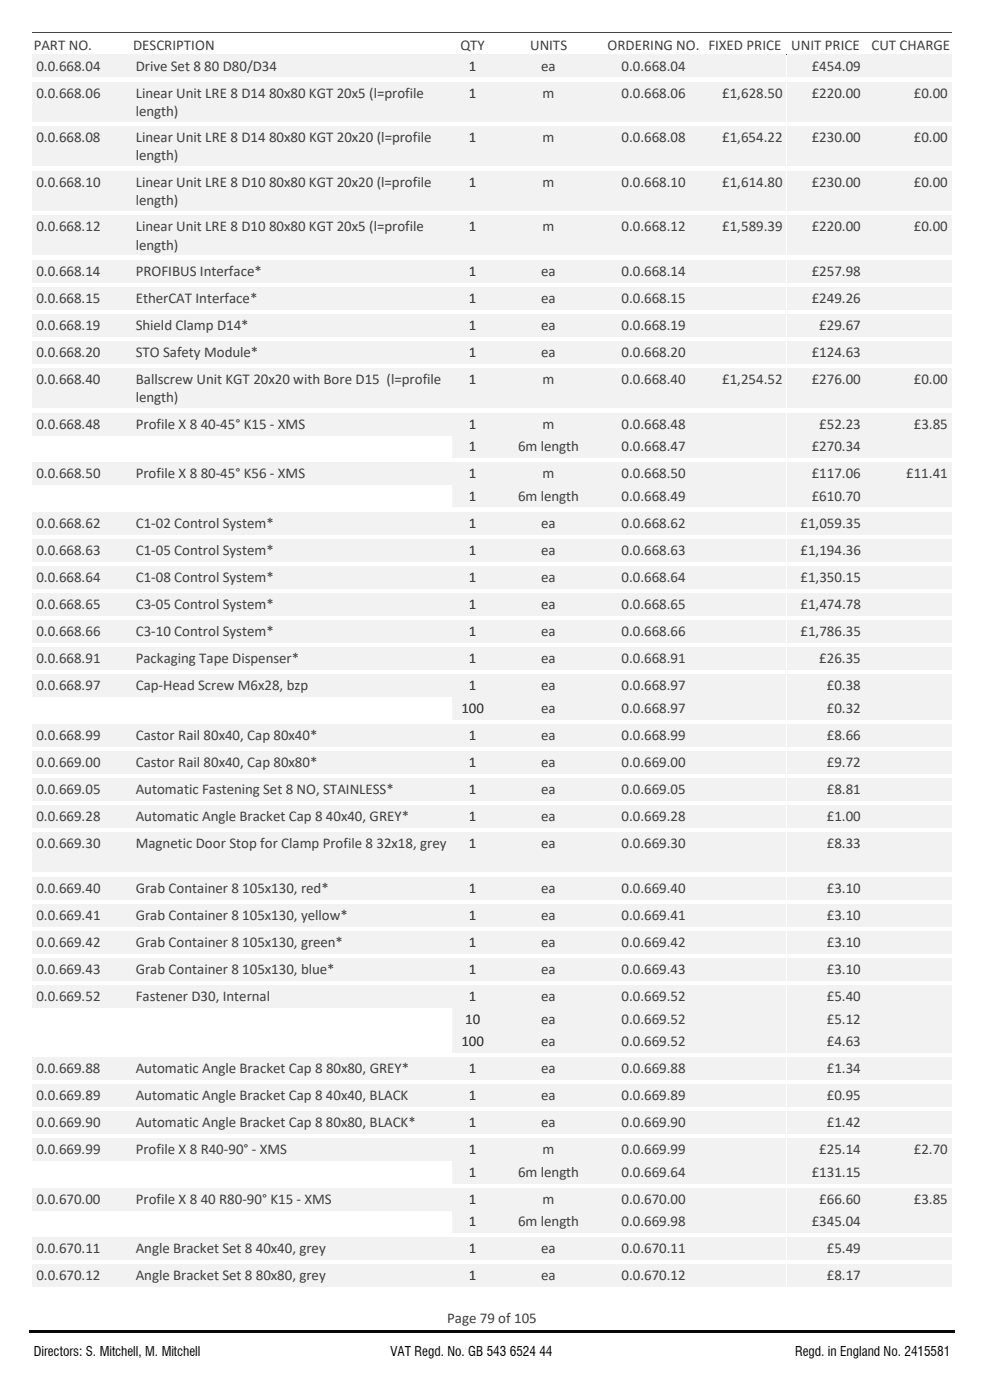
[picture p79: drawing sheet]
<svg xmlns="http://www.w3.org/2000/svg" width="210mm" height="297mm" viewBox="0 0 210 297" stroke-linecap="round" stroke-linejoin="round" font-family="sans-serif">
<defs><g id="words">
<g font-size="3.2" fill="#404040">
<text x="7.1" y="10.7">PART NO.</text>
<text x="28.2" y="10.7">DESCRIPTION</text>
<text x="97.6" y="10.7">QTY</text>
<text x="112.3" y="10.7">UNITS</text>
<text x="128.7" y="10.7">ORDERING NO. FIXED PRICE UNIT PRICE</text>
<text x="184.7" y="10.7">CUT CHARGE</text>
<text x="7.7" y="15">0.0.668.04</text>
<text x="28.8" y="15">Drive Set 8 80 D80/D34</text>
<text x="114.7" y="15">ea</text>
<text x="131.7" y="15">0.0.668.04</text>
<text x="172" y="15">£454.09</text>
<text x="7.7" y="20.7">0.0.668.06</text>
<text x="28.8" y="20.7">Linear Unit LRE 8 D14 80x80 KGT 20x5 (l=profile</text>
<text x="115" y="20.7">m</text>
<text x="131.7" y="20.7">0.0.668.06</text>
<text x="153" y="20.7">£1,628.50</text>
<text x="172" y="20.7">£220.00</text>
<text x="193.6" y="20.7">£0.00</text>
<text x="28.8" y="24.6">length)</text>
<text x="7.7" y="30.2">0.0.668.08</text>
<text x="28.8" y="30.2">Linear Unit LRE 8 D14 80x80 KGT 20x20 (l=profile</text>
<text x="28.8" y="34">length)</text>
<text x="115" y="30.2">m</text>
<text x="131.7" y="30.2">0.0.668.08</text>
<text x="153" y="30.2">£1,654.22</text>
<text x="172" y="30.2">£230.00</text>
<text x="193.6" y="30.2">£0.00</text>
<text x="7.7" y="39.6">0.0.668.10</text>
<text x="28.8" y="39.6">Linear Unit LRE 8 D10 80x80 KGT 20x20 (l=profile</text>
<text x="115" y="39.6">m</text>
<text x="131.7" y="39.6">0.0.668.10</text>
<text x="153" y="39.6">£1,614.80</text>
<text x="172" y="39.6">£230.00</text>
<text x="193.6" y="39.6">£0.00</text>
<text x="28.8" y="43.5">length)</text>
<text x="7.7" y="49.1">0.0.668.12</text>
<text x="28.8" y="49.1">Linear Unit LRE 8 D10 80x80 KGT 20x5 (l=profile</text>
<text x="28.8" y="52.9">length)</text>
<text x="115" y="49.1">m</text>
<text x="131.7" y="49.1">0.0.668.12</text>
<text x="153" y="49.1">£1,589.39</text>
<text x="172" y="49.1">£220.00</text>
<text x="193.6" y="49.1">£0.00</text>
<text x="7.7" y="58.5">0.0.668.14</text>
<text x="28.8" y="58.5">PROFIBUS Interface*</text>
<text x="114.7" y="58.5">ea</text>
<text x="131.7" y="58.5">0.0.668.14</text>
<text x="172" y="58.5">£257.98</text>
<text x="7.7" y="64.3">0.0.668.15</text>
<text x="28.8" y="64.3">EtherCAT Interface*</text>
<text x="114.7" y="64.3">ea</text>
<text x="131.7" y="64.3">0.0.668.15</text>
<text x="172" y="64.3">£249.26</text>
<text x="7.7" y="70">0.0.668.19</text>
<text x="28.8" y="70">Shield Clamp D14*</text>
<text x="114.7" y="70">ea</text>
<text x="131.7" y="70">0.0.668.19</text>
<text x="173.6" y="70">£29.67</text>
<text x="7.7" y="75.7">0.0.668.20</text>
<text x="28.8" y="75.7">STO Safety Module*</text>
<text x="114.7" y="75.7">ea</text>
<text x="131.7" y="75.7">0.0.668.20</text>
<text x="172" y="75.7">£124.63</text>
<text x="7.7" y="81.5">0.0.668.40</text>
<text x="28.8" y="81.5">Ballscrew Unit KGT 20x20 with Bore D15 (l=profile</text>
<text x="115" y="81.5">m</text>
<text x="131.7" y="81.5">0.0.668.40</text>
<text x="153" y="81.5">£1,254.52</text>
<text x="172" y="81.5">£276.00</text>
<text x="193.6" y="81.5">£0.00</text>
<text x="28.8" y="85.3">length)</text>
<text x="7.7" y="90.9">0.0.668.48</text>
<text x="28.8" y="90.9">Profile X 8 40-45° K15 - XMS</text>
<text x="109.8" y="95.7">6m length</text>
<text x="115" y="90.9">m</text>
<text x="131.7" y="90.9">0.0.668.48</text>
<text x="131.7" y="95.7">0.0.668.47</text>
<text x="172" y="95.7">£270.34</text>
<text x="173.6" y="90.9">£52.23</text>
<text x="193.6" y="90.9">£3.85</text>
<text x="7.7" y="101.4">0.0.668.50</text>
<text x="28.8" y="101.4">Profile X 8 80-45° K56 - XMS</text>
<text x="115" y="101.4">m</text>
<text x="131.7" y="101.4">0.0.668.50</text>
<text x="172" y="101.4">£117.06</text>
<text x="192" y="101.4">£11.41</text>
<text x="109.8" y="106.2">6m length</text>
<text x="131.7" y="106.2">0.0.668.49</text>
<text x="172" y="106.2">£610.70</text>
<text x="7.7" y="111.9">0.0.668.62</text>
<text x="28.8" y="111.9">C1-02 Control System*</text>
<text x="114.7" y="111.9">ea</text>
<text x="131.7" y="111.9">0.0.668.62</text>
<text x="169.6" y="111.9">£1,059.35</text>
<text x="7.7" y="117.7">0.0.668.63</text>
<text x="28.8" y="117.7">C1-05 Control System*</text>
<text x="114.7" y="117.7">ea</text>
<text x="131.7" y="117.7">0.0.668.63</text>
<text x="169.6" y="117.7">£1,194.36</text>
<text x="7.7" y="123.4">0.0.668.64</text>
<text x="28.8" y="123.4">C1-08 Control System*</text>
<text x="114.7" y="123.4">ea</text>
<text x="131.7" y="123.4">0.0.668.64</text>
<text x="169.6" y="123.4">£1,350.15</text>
<text x="7.7" y="129.2">0.0.668.65</text>
<text x="28.8" y="129.2">C3-05 Control System*</text>
<text x="114.7" y="129.2">ea</text>
<text x="131.7" y="129.2">0.0.668.65</text>
<text x="169.6" y="129.2">£1,474.78</text>
<text x="7.7" y="134.9">0.0.668.66</text>
<text x="28.8" y="134.9">C3-10 Control System*</text>
<text x="114.7" y="134.9">ea</text>
<text x="131.7" y="134.9">0.0.668.66</text>
<text x="169.6" y="134.9">£1,786.35</text>
<text x="7.7" y="140.7">0.0.668.91</text>
<text x="28.8" y="140.7">Packaging Tape Dispenser*</text>
<text x="114.7" y="140.7">ea</text>
<text x="131.7" y="140.7">0.0.668.91</text>
<text x="173.6" y="140.7">£26.35</text>
<text x="7.7" y="146.4">0.0.668.97</text>
<text x="28.8" y="146.4">Cap-Head Screw M6x28, bzp</text>
<text x="114.7" y="146.4">ea</text>
<text x="131.7" y="146.4">0.0.668.97</text>
<text x="175.2" y="146.4">£0.38</text>
<text x="114.7" y="151.2">ea</text>
<text x="131.7" y="151.2">0.0.668.97</text>
<text x="175.2" y="151.2">£0.32</text>
<text x="7.7" y="156.9">0.0.668.99</text>
<text x="28.8" y="156.9">Castor Rail 80x40, Cap 80x40*</text>
<text x="114.7" y="156.9">ea</text>
<text x="131.7" y="156.9">0.0.668.99</text>
<text x="175.2" y="156.9">£8.66</text>
<text x="7.7" y="162.7">0.0.669.00</text>
<text x="28.8" y="162.7">Castor Rail 80x40, Cap 80x80*</text>
<text x="114.7" y="162.7">ea</text>
<text x="131.7" y="162.7">0.0.669.00</text>
<text x="175.2" y="162.7">£9.72</text>
<text x="7.7" y="168.4">0.0.669.05</text>
<text x="28.8" y="168.4">Automatic Fastening Set 8 NO, STAINLESS*</text>
<text x="114.7" y="168.4">ea</text>
<text x="131.7" y="168.4">0.0.669.05</text>
<text x="175.2" y="168.4">£8.81</text>
<text x="7.7" y="174.2">0.0.669.28</text>
<text x="7.7" y="179.9">0.0.669.30</text>
<text x="28.8" y="174.2">Automatic Angle Bracket Cap 8 40x40, GREY*</text>
<text x="28.8" y="179.9">Magnetic Door Stop for Clamp Profile 8 32x18, grey</text>
<text x="114.7" y="174.2">ea</text>
<text x="114.7" y="179.9">ea</text>
<text x="131.7" y="174.2">0.0.669.28</text>
<text x="131.7" y="179.9">0.0.669.30</text>
<text x="175.2" y="174.2">£1.00</text>
<text x="175.2" y="179.9">£8.33</text>
<text x="7.7" y="189.4">0.0.669.40</text>
<text x="28.8" y="189.4">Grab Container 8 105x130, red*</text>
<text x="114.7" y="189.4">ea</text>
<text x="131.7" y="189.4">0.0.669.40</text>
<text x="175.2" y="189.4">£3.10</text>
<text x="7.7" y="195.1">0.0.669.41</text>
<text x="28.8" y="195.1">Grab Container 8 105x130, yellow*</text>
<text x="114.7" y="195.1">ea</text>
<text x="131.7" y="195.1">0.0.669.41</text>
<text x="175.2" y="195.1">£3.10</text>
<text x="7.7" y="200.9">0.0.669.42</text>
<text x="28.8" y="200.9">Grab Container 8 105x130, green*</text>
<text x="114.7" y="200.9">ea</text>
<text x="131.7" y="200.9">0.0.669.42</text>
<text x="175.2" y="200.9">£3.10</text>
<text x="7.7" y="206.6">0.0.669.43</text>
<text x="28.8" y="206.6">Grab Container 8 105x130, blue*</text>
<text x="114.7" y="206.6">ea</text>
<text x="131.7" y="206.6">0.0.669.43</text>
<text x="175.2" y="206.6">£3.10</text>
<text x="7.7" y="212.4">0.0.669.52</text>
<text x="28.8" y="212.4">Fastener D30, Internal</text>
<text x="114.7" y="212.4">ea</text>
<text x="131.7" y="212.4">0.0.669.52</text>
<text x="175.2" y="212.4">£5.40</text>
<text x="114.7" y="217.1">ea</text>
<text x="114.7" y="221.9">ea</text>
<text x="131.7" y="217.1">0.0.669.52</text>
<text x="131.7" y="221.9">0.0.669.52</text>
<text x="175.2" y="217.1">£5.12</text>
<text x="175.2" y="221.9">£4.63</text>
<text x="7.7" y="227.6">0.0.669.88</text>
<text x="28.8" y="227.6">Automatic Angle Bracket Cap 8 80x80, GREY*</text>
<text x="114.7" y="227.6">ea</text>
<text x="131.7" y="227.6">0.0.669.88</text>
<text x="175.2" y="227.6">£1.34</text>
<text x="7.7" y="233.4">0.0.669.89</text>
<text x="28.8" y="233.4">Automatic Angle Bracket Cap 8 40x40, BLACK</text>
<text x="114.7" y="233.4">ea</text>
<text x="131.7" y="233.4">0.0.669.89</text>
<text x="175.2" y="233.4">£0.95</text>
<text x="7.7" y="239.1">0.0.669.90</text>
<text x="28.8" y="239.1">Automatic Angle Bracket Cap 8 80x80, BLACK*</text>
<text x="114.7" y="239.1">ea</text>
<text x="131.7" y="239.1">0.0.669.90</text>
<text x="175.2" y="239.1">£1.42</text>
<text x="7.7" y="244.9">0.0.669.99</text>
<text x="28.8" y="244.9">Profile X 8 R40-90° - XMS</text>
<text x="115" y="244.9">m</text>
<text x="131.7" y="244.9">0.0.669.99</text>
<text x="173.6" y="244.9">£25.14</text>
<text x="193.6" y="244.9">£2.70</text>
<text x="109.8" y="249.6">6m length</text>
<text x="131.7" y="249.6">0.0.669.64</text>
<text x="172" y="249.6">£131.15</text>
<text x="7.7" y="255.3">0.0.670.00</text>
<text x="28.8" y="255.3">Profile X 8 40 R80-90° K15 - XMS</text>
<text x="115" y="255.3">m</text>
<text x="131.7" y="255.3">0.0.670.00</text>
<text x="173.6" y="255.3">£66.60</text>
<text x="193.6" y="255.3">£3.85</text>
<text x="109.8" y="260.1">6m length</text>
<text x="131.7" y="260.1">0.0.669.98</text>
<text x="172" y="260.1">£345.04</text>
<text x="7.7" y="265.9">0.0.670.11</text>
<text x="28.8" y="265.9">Angle Bracket Set 8 40x40, grey</text>
<text x="114.7" y="265.9">ea</text>
<text x="131.7" y="265.9">0.0.670.11</text>
<text x="175.2" y="265.9">£5.49</text>
<text x="7.7" y="271.6">0.0.670.12</text>
<text x="28.8" y="271.6">Angle Bracket Set 8 80x80, grey</text>
<text x="114.7" y="271.6">ea</text>
<text x="131.7" y="271.6">0.0.670.12</text>
<text x="175.2" y="271.6">£8.17</text>
<text x="94.8" y="280.5">Page 79 of 105</text>
</g>
<g font-size="3.2" fill="#222a35">
<text x="99.4" y="15">1</text>
<text x="99.4" y="20.7">1</text>
<text x="99.4" y="30.2">1</text>
<text x="99.4" y="39.6">1</text>
<text x="99.4" y="49.1">1</text>
<text x="99.4" y="58.5">1</text>
<text x="99.4" y="64.3">1</text>
<text x="99.4" y="70">1</text>
<text x="99.4" y="75.7">1</text>
<text x="99.4" y="81.5">1</text>
<text x="99.4" y="90.9">1</text>
<text x="99.4" y="95.7">1</text>
<text x="99.4" y="101.4">1</text>
<text x="99.4" y="106.2">1</text>
<text x="99.4" y="111.9">1</text>
<text x="99.4" y="117.7">1</text>
<text x="99.4" y="123.4">1</text>
<text x="99.4" y="129.2">1</text>
<text x="99.4" y="134.9">1</text>
<text x="99.4" y="140.7">1</text>
<text x="99.4" y="146.4">1</text>
<text x="97.8" y="151.2">100</text>
<text x="99.4" y="156.9">1</text>
<text x="99.4" y="162.7">1</text>
<text x="99.4" y="168.4">1</text>
<text x="99.4" y="174.2">1</text>
<text x="99.4" y="179.9">1</text>
<text x="99.4" y="189.4">1</text>
<text x="99.4" y="195.1">1</text>
<text x="99.4" y="200.9">1</text>
<text x="99.4" y="206.6">1</text>
<text x="99.4" y="212.4">1</text>
<text x="97.8" y="221.9">100</text>
<text x="98.6" y="217.1">10</text>
<text x="99.4" y="227.6">1</text>
<text x="99.4" y="233.4">1</text>
<text x="99.4" y="239.1">1</text>
<text x="99.4" y="244.9">1</text>
<text x="99.4" y="249.6">1</text>
<text x="99.4" y="255.3">1</text>
<text x="99.4" y="260.1">1</text>
<text x="99.4" y="265.9">1</text>
<text x="99.4" y="271.6">1</text>
</g>
<g font-size="2.8">
<text x="7.1" y="287.6">Directors: S. Mitchell, M. Mitchell</text>
<text x="82.7" y="287.6">VAT Regd. No. GB 543 6524 44</text>
<text x="168.5" y="287.6">Regd. in England No. 2415581</text>
</g>
</g></defs>
<path d="M104.5 6.9h23.5" fill="none" stroke="#404040" stroke-width=".21"/>
<path d="M104.5 6.9h23.5" fill="none" stroke="#404040" stroke-width=".21"/>
<path d="M104.5 11.6h23.5" fill="none" stroke="#404040" stroke-width=".21"/>
<path d="M104.5 11.6h23.5" fill="none" stroke="#404040" stroke-width=".21"/>
<path d="M6.8 6.9h21.2" fill="none" stroke="#404040" stroke-width=".21"/>
<path d="M6.8 6.9h21.2" fill="none" stroke="#404040" stroke-width=".21"/>
<path d="M6.8 11.6h21.2" fill="none" stroke="#404040" stroke-width=".21"/>
<path d="M6.8 11.6h21.2" fill="none" stroke="#404040" stroke-width=".21"/>
<path d="M95.8 6.9h8.8" fill="none" stroke="#404040" stroke-width=".21"/>
<path d="M95.8 6.9h8.8" fill="none" stroke="#404040" stroke-width=".21"/>
<path d="M95.8 11.6h8.8" fill="none" stroke="#404040" stroke-width=".21"/>
<path d="M95.8 11.6h8.8" fill="none" stroke="#404040" stroke-width=".21"/>
<path d="M183.2 6.9h18.5" fill="none" stroke="#404040" stroke-width=".21"/>
<path d="M183.2 6.9h18.5" fill="none" stroke="#404040" stroke-width=".21"/>
<path d="M183.2 11.6h18.5" fill="none" stroke="#404040" stroke-width=".21"/>
<path d="M183.2 11.6h18.5" fill="none" stroke="#404040" stroke-width=".21"/>
<path d="M166.6 6.9h16.7" fill="none" stroke="#404040" stroke-width=".21"/>
<path d="M166.6 6.9h16.7" fill="none" stroke="#404040" stroke-width=".21"/>
<path d="M166.6 11.6h16.7" fill="none" stroke="#404040" stroke-width=".21"/>
<path d="M166.6 11.6h16.7" fill="none" stroke="#404040" stroke-width=".21"/>
<path d="M149 6.9h17.7" fill="none" stroke="#404040" stroke-width=".21"/>
<path d="M149 6.9h17.7" fill="none" stroke="#404040" stroke-width=".21"/>
<path d="M149 11.6h17.7" fill="none" stroke="#404040" stroke-width=".21"/>
<path d="M149 11.6h17.7" fill="none" stroke="#404040" stroke-width=".21"/>
<path d="M127.9 6.9h21.1" fill="none" stroke="#404040" stroke-width=".21"/>
<path d="M127.9 6.9h21.1" fill="none" stroke="#404040" stroke-width=".21"/>
<path d="M127.9 11.6h21.1" fill="none" stroke="#404040" stroke-width=".21"/>
<path d="M127.9 11.6h21.1" fill="none" stroke="#404040" stroke-width=".21"/>
<path d="M27.9 6.9h68" fill="none" stroke="#404040" stroke-width=".21"/>
<path d="M27.9 6.9h68" fill="none" stroke="#404040" stroke-width=".21"/>
<path d="M27.9 11.6h68" fill="none" stroke="#404040" stroke-width=".21"/>
<path d="M27.9 11.6h68" fill="none" stroke="#404040" stroke-width=".21"/>
<g fill="#f2f2f2">
<path d="M6.9 11.6h21v4.7h-21z" fill-rule="evenodd"/>
<path d="M95.9 11.6h8.6v4.7h-8.6z" fill-rule="evenodd"/>
<path d="M128 11.6h21v4.7h-21z" fill-rule="evenodd"/>
<path d="M149 11.6h17.6v4.7h-17.6z" fill-rule="evenodd"/>
<path d="M166.7 11.6h16.5v4.7h-16.5z" fill-rule="evenodd"/>
<path d="M183.3 11.6h18.3v4.7h-18.3z" fill-rule="evenodd"/>
<path d="M28 11.6h67.8v4.7h-67.8z" fill-rule="evenodd"/>
<path d="M104.6 11.6h23.3v4.7h-23.3z" fill-rule="evenodd"/>
<path d="M6.9 17.4h21v8.3h-21z" fill-rule="evenodd"/>
<path d="M95.9 17.4h8.6v8.3h-8.6z" fill-rule="evenodd"/>
<path d="M128 17.4h21v8.3h-21z" fill-rule="evenodd"/>
<path d="M149 17.4h17.6v8.3h-17.6z" fill-rule="evenodd"/>
<path d="M166.7 17.4h16.5v8.3h-16.5z" fill-rule="evenodd"/>
<path d="M183.3 17.4h18.3v8.3h-18.3z" fill-rule="evenodd"/>
<path d="M28 17.4h67.8v8.3h-67.8z" fill-rule="evenodd"/>
<path d="M104.6 17.4h23.3v8.3h-23.3z" fill-rule="evenodd"/>
<path d="M6.9 26.8h21v8.4h-21z" fill-rule="evenodd"/>
<path d="M95.9 26.8h8.6v8.4h-8.6z" fill-rule="evenodd"/>
<path d="M128 26.8h21v8.4h-21z" fill-rule="evenodd"/>
<path d="M149 26.8h17.6v8.4h-17.6z" fill-rule="evenodd"/>
<path d="M166.7 26.8h16.5v8.4h-16.5z" fill-rule="evenodd"/>
<path d="M183.3 26.8h18.3v8.4h-18.3z" fill-rule="evenodd"/>
<path d="M28 26.8h67.8v8.4h-67.8z" fill-rule="evenodd"/>
<path d="M104.6 26.8h23.3v8.4h-23.3z" fill-rule="evenodd"/>
<path d="M6.9 36.3h21v8.4h-21z" fill-rule="evenodd"/>
<path d="M95.9 36.3h8.6v8.4h-8.6z" fill-rule="evenodd"/>
<path d="M128 36.3h21v8.4h-21z" fill-rule="evenodd"/>
<path d="M149 36.3h17.6v8.4h-17.6z" fill-rule="evenodd"/>
<path d="M166.7 36.3h16.5v8.4h-16.5z" fill-rule="evenodd"/>
<path d="M183.3 36.3h18.3v8.4h-18.3z" fill-rule="evenodd"/>
<path d="M28 36.3h67.8v8.4h-67.8z" fill-rule="evenodd"/>
<path d="M104.6 36.3h23.3v8.4h-23.3z" fill-rule="evenodd"/>
<path d="M6.9 45.7h21v8.4h-21z" fill-rule="evenodd"/>
<path d="M95.9 45.7h8.6v8.4h-8.6z" fill-rule="evenodd"/>
<path d="M128 45.7h21v8.4h-21z" fill-rule="evenodd"/>
<path d="M149 45.7h17.6v8.4h-17.6z" fill-rule="evenodd"/>
<path d="M166.7 45.7h16.5v8.4h-16.5z" fill-rule="evenodd"/>
<path d="M183.3 45.7h18.3v8.4h-18.3z" fill-rule="evenodd"/>
<path d="M28 45.7h67.8v8.4h-67.8z" fill-rule="evenodd"/>
<path d="M104.6 45.7h23.3v8.4h-23.3z" fill-rule="evenodd"/>
<path d="M6.9 55.1h21v4.7h-21z" fill-rule="evenodd"/>
<path d="M95.9 55.1h8.6v4.7h-8.6z" fill-rule="evenodd"/>
<path d="M128 55.1h21v4.7h-21z" fill-rule="evenodd"/>
<path d="M149 55.1h17.6v4.7h-17.6z" fill-rule="evenodd"/>
<path d="M166.7 55.1h16.5v4.7h-16.5z" fill-rule="evenodd"/>
<path d="M183.3 55.1h18.3v4.7h-18.3z" fill-rule="evenodd"/>
<path d="M28 55.1h67.8v4.7h-67.8z" fill-rule="evenodd"/>
<path d="M104.6 55.1h23.3v4.7h-23.3z" fill-rule="evenodd"/>
<path d="M6.9 60.9h21v4.7h-21z" fill-rule="evenodd"/>
<path d="M95.9 60.9h8.6v4.7h-8.6z" fill-rule="evenodd"/>
<path d="M128 60.9h21v4.7h-21z" fill-rule="evenodd"/>
<path d="M149 60.9h17.6v4.7h-17.6z" fill-rule="evenodd"/>
<path d="M166.7 60.9h16.5v4.7h-16.5z" fill-rule="evenodd"/>
<path d="M183.3 60.9h18.3v4.7h-18.3z" fill-rule="evenodd"/>
<path d="M28 60.9h67.8v4.7h-67.8z" fill-rule="evenodd"/>
<path d="M104.6 60.9h23.3v4.7h-23.3z" fill-rule="evenodd"/>
<path d="M6.9 66.7h21v4.7h-21z" fill-rule="evenodd"/>
<path d="M95.9 66.7h8.6v4.7h-8.6z" fill-rule="evenodd"/>
<path d="M128 66.7h21v4.7h-21z" fill-rule="evenodd"/>
<path d="M149 66.7h17.6v4.7h-17.6z" fill-rule="evenodd"/>
<path d="M166.7 66.7h16.5v4.7h-16.5z" fill-rule="evenodd"/>
<path d="M183.3 66.7h18.3v4.7h-18.3z" fill-rule="evenodd"/>
<path d="M28 66.7h67.8v4.7h-67.8z" fill-rule="evenodd"/>
<path d="M104.6 66.7h23.3v4.7h-23.3z" fill-rule="evenodd"/>
<path d="M6.9 72.4h21v4.7h-21z" fill-rule="evenodd"/>
<path d="M95.9 72.4h8.6v4.7h-8.6z" fill-rule="evenodd"/>
<path d="M128 72.4h21v4.7h-21z" fill-rule="evenodd"/>
<path d="M149 72.4h17.6v4.7h-17.6z" fill-rule="evenodd"/>
<path d="M166.7 72.4h16.5v4.7h-16.5z" fill-rule="evenodd"/>
<path d="M183.3 72.4h18.3v4.7h-18.3z" fill-rule="evenodd"/>
<path d="M28 72.4h67.8v4.7h-67.8z" fill-rule="evenodd"/>
<path d="M104.6 72.4h23.3v4.7h-23.3z" fill-rule="evenodd"/>
<path d="M6.9 78.2h21v8.3h-21z" fill-rule="evenodd"/>
<path d="M95.9 78.2h8.6v8.3h-8.6z" fill-rule="evenodd"/>
<path d="M128 78.2h21v8.3h-21z" fill-rule="evenodd"/>
<path d="M149 78.2h17.6v8.3h-17.6z" fill-rule="evenodd"/>
<path d="M166.7 78.2h16.5v8.3h-16.5z" fill-rule="evenodd"/>
<path d="M183.3 78.2h18.3v8.3h-18.3z" fill-rule="evenodd"/>
<path d="M28 78.2h67.8v8.3h-67.8z" fill-rule="evenodd"/>
<path d="M104.6 78.2h23.3v8.3h-23.3z" fill-rule="evenodd"/>
<path d="M6.9 87.6h21v4.7h-21z" fill-rule="evenodd"/>
<path d="M95.9 87.6h8.6v4.7h-8.6z" fill-rule="evenodd"/>
<path d="M128 87.6h21v4.7h-21z" fill-rule="evenodd"/>
<path d="M149 87.6h17.6v4.7h-17.6z" fill-rule="evenodd"/>
<path d="M166.7 87.6h16.5v4.7h-16.5z" fill-rule="evenodd"/>
<path d="M183.3 87.6h18.3v4.7h-18.3z" fill-rule="evenodd"/>
<path d="M28 87.6h67.8v4.7h-67.8z" fill-rule="evenodd"/>
<path d="M104.6 87.6h23.3v4.7h-23.3z" fill-rule="evenodd"/>
<path d="M95.9 92.4h8.6v4.7h-8.6z" fill-rule="evenodd"/>
<path d="M128 92.4h21v4.7h-21z" fill-rule="evenodd"/>
<path d="M149 92.4h17.6v4.7h-17.6z" fill-rule="evenodd"/>
<path d="M166.7 92.4h16.5v4.7h-16.5z" fill-rule="evenodd"/>
<path d="M183.3 92.4h18.3v4.7h-18.3z" fill-rule="evenodd"/>
<path d="M104.6 92.4h23.3v4.7h-23.3z" fill-rule="evenodd"/>
<path d="M6.9 98.1h21v4.7h-21z" fill-rule="evenodd"/>
<path d="M95.9 98.1h8.6v4.7h-8.6z" fill-rule="evenodd"/>
<path d="M128 98.1h21v4.7h-21z" fill-rule="evenodd"/>
<path d="M149 98.1h17.6v4.7h-17.6z" fill-rule="evenodd"/>
<path d="M166.7 98.1h16.5v4.7h-16.5z" fill-rule="evenodd"/>
<path d="M183.3 98.1h18.3v4.7h-18.3z" fill-rule="evenodd"/>
<path d="M28 98.1h67.8v4.7h-67.8z" fill-rule="evenodd"/>
<path d="M104.6 98.1h23.3v4.7h-23.3z" fill-rule="evenodd"/>
<path d="M95.9 102.8h8.6v4.7h-8.6z" fill-rule="evenodd"/>
<path d="M128 102.8h21v4.7h-21z" fill-rule="evenodd"/>
<path d="M149 102.8h17.6v4.7h-17.6z" fill-rule="evenodd"/>
<path d="M166.7 102.8h16.5v4.7h-16.5z" fill-rule="evenodd"/>
<path d="M183.3 102.8h18.3v4.7h-18.3z" fill-rule="evenodd"/>
<path d="M104.6 102.8h23.3v4.7h-23.3z" fill-rule="evenodd"/>
<path d="M6.9 108.6h21v4.7h-21z" fill-rule="evenodd"/>
<path d="M95.9 108.6h8.6v4.7h-8.6z" fill-rule="evenodd"/>
<path d="M128 108.6h21v4.7h-21z" fill-rule="evenodd"/>
<path d="M149 108.6h17.6v4.7h-17.6z" fill-rule="evenodd"/>
<path d="M166.7 108.6h16.5v4.7h-16.5z" fill-rule="evenodd"/>
<path d="M183.3 108.6h18.3v4.7h-18.3z" fill-rule="evenodd"/>
<path d="M28 108.6h67.8v4.7h-67.8z" fill-rule="evenodd"/>
<path d="M104.6 108.6h23.3v4.7h-23.3z" fill-rule="evenodd"/>
<path d="M6.9 114.4h21v4.6h-21z" fill-rule="evenodd"/>
<path d="M95.9 114.4h8.6v4.6h-8.6z" fill-rule="evenodd"/>
<path d="M128 114.4h21v4.6h-21z" fill-rule="evenodd"/>
<path d="M149 114.4h17.6v4.6h-17.6z" fill-rule="evenodd"/>
<path d="M166.7 114.4h16.5v4.6h-16.5z" fill-rule="evenodd"/>
<path d="M183.3 114.4h18.3v4.6h-18.3z" fill-rule="evenodd"/>
<path d="M28 114.4h67.8v4.6h-67.8z" fill-rule="evenodd"/>
<path d="M104.6 114.4h23.3v4.6h-23.3z" fill-rule="evenodd"/>
<path d="M6.9 120.1h21v4.7h-21z" fill-rule="evenodd"/>
<path d="M95.9 120.1h8.6v4.7h-8.6z" fill-rule="evenodd"/>
<path d="M128 120.1h21v4.7h-21z" fill-rule="evenodd"/>
<path d="M149 120.1h17.6v4.7h-17.6z" fill-rule="evenodd"/>
<path d="M166.7 120.1h16.5v4.7h-16.5z" fill-rule="evenodd"/>
<path d="M183.3 120.1h18.3v4.7h-18.3z" fill-rule="evenodd"/>
<path d="M28 120.1h67.8v4.7h-67.8z" fill-rule="evenodd"/>
<path d="M104.6 120.1h23.3v4.7h-23.3z" fill-rule="evenodd"/>
<path d="M6.9 125.8h21v4.7h-21z" fill-rule="evenodd"/>
<path d="M95.9 125.8h8.6v4.7h-8.6z" fill-rule="evenodd"/>
<path d="M128 125.8h21v4.7h-21z" fill-rule="evenodd"/>
<path d="M149 125.8h17.6v4.7h-17.6z" fill-rule="evenodd"/>
<path d="M166.7 125.8h16.5v4.7h-16.5z" fill-rule="evenodd"/>
<path d="M183.3 125.8h18.3v4.7h-18.3z" fill-rule="evenodd"/>
<path d="M28 125.8h67.8v4.7h-67.8z" fill-rule="evenodd"/>
<path d="M104.6 125.8h23.3v4.7h-23.3z" fill-rule="evenodd"/>
<path d="M6.9 131.6h21v4.7h-21z" fill-rule="evenodd"/>
<path d="M95.9 131.6h8.6v4.7h-8.6z" fill-rule="evenodd"/>
<path d="M128 131.6h21v4.7h-21z" fill-rule="evenodd"/>
<path d="M149 131.6h17.6v4.7h-17.6z" fill-rule="evenodd"/>
<path d="M166.7 131.6h16.5v4.7h-16.5z" fill-rule="evenodd"/>
<path d="M183.3 131.6h18.3v4.7h-18.3z" fill-rule="evenodd"/>
<path d="M28 131.6h67.8v4.7h-67.8z" fill-rule="evenodd"/>
<path d="M104.6 131.6h23.3v4.7h-23.3z" fill-rule="evenodd"/>
<path d="M6.9 137.4h21v4.6h-21z" fill-rule="evenodd"/>
<path d="M95.9 137.4h8.6v4.6h-8.6z" fill-rule="evenodd"/>
<path d="M128 137.4h21v4.6h-21z" fill-rule="evenodd"/>
<path d="M149 137.4h17.6v4.6h-17.6z" fill-rule="evenodd"/>
<path d="M166.7 137.4h16.5v4.6h-16.5z" fill-rule="evenodd"/>
<path d="M183.3 137.4h18.3v4.6h-18.3z" fill-rule="evenodd"/>
<path d="M28 137.4h67.8v4.6h-67.8z" fill-rule="evenodd"/>
<path d="M104.6 137.4h23.3v4.6h-23.3z" fill-rule="evenodd"/>
<path d="M6.9 143.1h21v4.7h-21z" fill-rule="evenodd"/>
<path d="M95.9 143.1h8.6v4.7h-8.6z" fill-rule="evenodd"/>
<path d="M128 143.1h21v4.7h-21z" fill-rule="evenodd"/>
<path d="M149 143.1h17.6v4.7h-17.6z" fill-rule="evenodd"/>
<path d="M166.7 143.1h16.5v4.7h-16.5z" fill-rule="evenodd"/>
<path d="M183.3 143.1h18.3v4.7h-18.3z" fill-rule="evenodd"/>
<path d="M28 143.1h67.8v4.7h-67.8z" fill-rule="evenodd"/>
<path d="M104.6 143.1h23.3v4.7h-23.3z" fill-rule="evenodd"/>
<path d="M95.9 147.9h8.6v4.6h-8.6z" fill-rule="evenodd"/>
<path d="M128 147.9h21v4.6h-21z" fill-rule="evenodd"/>
<path d="M149 147.9h17.6v4.6h-17.6z" fill-rule="evenodd"/>
<path d="M166.7 147.9h16.5v4.6h-16.5z" fill-rule="evenodd"/>
<path d="M183.3 147.9h18.3v4.6h-18.3z" fill-rule="evenodd"/>
<path d="M104.6 147.9h23.3v4.6h-23.3z" fill-rule="evenodd"/>
<path d="M6.9 153.6h21v4.7h-21z" fill-rule="evenodd"/>
<path d="M95.9 153.6h8.6v4.7h-8.6z" fill-rule="evenodd"/>
<path d="M128 153.6h21v4.7h-21z" fill-rule="evenodd"/>
<path d="M149 153.6h17.6v4.7h-17.6z" fill-rule="evenodd"/>
<path d="M166.7 153.6h16.5v4.7h-16.5z" fill-rule="evenodd"/>
<path d="M183.3 153.6h18.3v4.7h-18.3z" fill-rule="evenodd"/>
<path d="M28 153.6h67.8v4.7h-67.8z" fill-rule="evenodd"/>
<path d="M104.6 153.6h23.3v4.7h-23.3z" fill-rule="evenodd"/>
<path d="M6.9 159.4h21v4.6h-21z" fill-rule="evenodd"/>
<path d="M95.9 159.4h8.6v4.6h-8.6z" fill-rule="evenodd"/>
<path d="M128 159.4h21v4.6h-21z" fill-rule="evenodd"/>
<path d="M149 159.4h17.6v4.6h-17.6z" fill-rule="evenodd"/>
<path d="M166.7 159.4h16.5v4.6h-16.5z" fill-rule="evenodd"/>
<path d="M183.3 159.4h18.3v4.6h-18.3z" fill-rule="evenodd"/>
<path d="M28 159.4h67.8v4.6h-67.8z" fill-rule="evenodd"/>
<path d="M104.6 159.4h23.3v4.6h-23.3z" fill-rule="evenodd"/>
<path d="M6.9 165.1h21v4.7h-21z" fill-rule="evenodd"/>
<path d="M95.9 165.1h8.6v4.7h-8.6z" fill-rule="evenodd"/>
<path d="M128 165.1h21v4.7h-21z" fill-rule="evenodd"/>
<path d="M149 165.1h17.6v4.7h-17.6z" fill-rule="evenodd"/>
<path d="M166.7 165.1h16.5v4.7h-16.5z" fill-rule="evenodd"/>
<path d="M183.3 165.1h18.3v4.7h-18.3z" fill-rule="evenodd"/>
<path d="M28 165.1h67.8v4.7h-67.8z" fill-rule="evenodd"/>
<path d="M104.6 165.1h23.3v4.7h-23.3z" fill-rule="evenodd"/>
<path d="M6.9 170.9h21v4.6h-21z" fill-rule="evenodd"/>
<path d="M95.9 170.9h8.6v4.6h-8.6z" fill-rule="evenodd"/>
<path d="M128 170.9h21v4.6h-21z" fill-rule="evenodd"/>
<path d="M149 170.9h17.6v4.6h-17.6z" fill-rule="evenodd"/>
<path d="M166.7 170.9h16.5v4.6h-16.5z" fill-rule="evenodd"/>
<path d="M183.3 170.9h18.3v4.6h-18.3z" fill-rule="evenodd"/>
<path d="M28 170.9h67.8v4.6h-67.8z" fill-rule="evenodd"/>
<path d="M104.6 170.9h23.3v4.6h-23.3z" fill-rule="evenodd"/>
<path d="M6.9 176.6h21v8.4h-21z" fill-rule="evenodd"/>
<path d="M95.9 176.6h8.6v8.4h-8.6z" fill-rule="evenodd"/>
<path d="M128 176.6h21v8.4h-21z" fill-rule="evenodd"/>
<path d="M149 176.6h17.6v8.4h-17.6z" fill-rule="evenodd"/>
<path d="M166.7 176.6h16.5v8.4h-16.5z" fill-rule="evenodd"/>
<path d="M183.3 176.6h18.3v8.4h-18.3z" fill-rule="evenodd"/>
<path d="M28 176.6h67.8v8.4h-67.8z" fill-rule="evenodd"/>
<path d="M104.6 176.6h23.3v8.4h-23.3z" fill-rule="evenodd"/>
<path d="M6.9 186.1h21v4.6h-21z" fill-rule="evenodd"/>
<path d="M95.9 186.1h8.6v4.6h-8.6z" fill-rule="evenodd"/>
<path d="M128 186.1h21v4.6h-21z" fill-rule="evenodd"/>
<path d="M149 186.1h17.6v4.6h-17.6z" fill-rule="evenodd"/>
<path d="M166.7 186.1h16.5v4.6h-16.5z" fill-rule="evenodd"/>
<path d="M183.3 186.1h18.3v4.6h-18.3z" fill-rule="evenodd"/>
<path d="M28 186.1h67.8v4.6h-67.8z" fill-rule="evenodd"/>
<path d="M104.6 186.1h23.3v4.6h-23.3z" fill-rule="evenodd"/>
<path d="M6.9 191.8h21v4.7h-21z" fill-rule="evenodd"/>
<path d="M95.9 191.8h8.6v4.7h-8.6z" fill-rule="evenodd"/>
<path d="M128 191.8h21v4.7h-21z" fill-rule="evenodd"/>
<path d="M149 191.8h17.6v4.7h-17.6z" fill-rule="evenodd"/>
<path d="M166.7 191.8h16.5v4.7h-16.5z" fill-rule="evenodd"/>
<path d="M183.3 191.8h18.3v4.7h-18.3z" fill-rule="evenodd"/>
<path d="M28 191.8h67.8v4.7h-67.8z" fill-rule="evenodd"/>
<path d="M104.6 191.8h23.3v4.7h-23.3z" fill-rule="evenodd"/>
<path d="M6.9 197.5h21v4.7h-21z" fill-rule="evenodd"/>
<path d="M95.9 197.5h8.6v4.7h-8.6z" fill-rule="evenodd"/>
<path d="M128 197.5h21v4.7h-21z" fill-rule="evenodd"/>
<path d="M149 197.5h17.6v4.7h-17.6z" fill-rule="evenodd"/>
<path d="M166.7 197.5h16.5v4.7h-16.5z" fill-rule="evenodd"/>
<path d="M183.3 197.5h18.3v4.7h-18.3z" fill-rule="evenodd"/>
<path d="M28 197.5h67.8v4.7h-67.8z" fill-rule="evenodd"/>
<path d="M104.6 197.5h23.3v4.7h-23.3z" fill-rule="evenodd"/>
<path d="M6.9 203.3h21v4.7h-21z" fill-rule="evenodd"/>
<path d="M95.9 203.3h8.6v4.7h-8.6z" fill-rule="evenodd"/>
<path d="M128 203.3h21v4.7h-21z" fill-rule="evenodd"/>
<path d="M149 203.3h17.6v4.7h-17.6z" fill-rule="evenodd"/>
<path d="M166.7 203.3h16.5v4.7h-16.5z" fill-rule="evenodd"/>
<path d="M183.3 203.3h18.3v4.7h-18.3z" fill-rule="evenodd"/>
<path d="M28 203.3h67.8v4.7h-67.8z" fill-rule="evenodd"/>
<path d="M104.6 203.3h23.3v4.7h-23.3z" fill-rule="evenodd"/>
<path d="M6.9 209.1h21v4.6h-21z" fill-rule="evenodd"/>
<path d="M95.9 209.1h8.6v4.6h-8.6z" fill-rule="evenodd"/>
<path d="M128 209.1h21v4.6h-21z" fill-rule="evenodd"/>
<path d="M149 209.1h17.6v4.6h-17.6z" fill-rule="evenodd"/>
<path d="M166.7 209.1h16.5v4.6h-16.5z" fill-rule="evenodd"/>
<path d="M183.3 209.1h18.3v4.6h-18.3z" fill-rule="evenodd"/>
<path d="M28 209.1h67.8v4.6h-67.8z" fill-rule="evenodd"/>
<path d="M104.6 209.1h23.3v4.6h-23.3z" fill-rule="evenodd"/>
<path d="M95.9 213.8h8.6v4.7h-8.6z" fill-rule="evenodd"/>
<path d="M128 213.8h21v4.7h-21z" fill-rule="evenodd"/>
<path d="M149 213.8h17.6v4.7h-17.6z" fill-rule="evenodd"/>
<path d="M166.7 213.8h16.5v4.7h-16.5z" fill-rule="evenodd"/>
<path d="M183.3 213.8h18.3v4.7h-18.3z" fill-rule="evenodd"/>
<path d="M104.6 213.8h23.3v4.7h-23.3z" fill-rule="evenodd"/>
<path d="M95.9 218.6h8.6v4.6h-8.6z" fill-rule="evenodd"/>
<path d="M128 218.6h21v4.6h-21z" fill-rule="evenodd"/>
<path d="M149 218.6h17.6v4.6h-17.6z" fill-rule="evenodd"/>
<path d="M166.7 218.6h16.5v4.6h-16.5z" fill-rule="evenodd"/>
<path d="M183.3 218.6h18.3v4.6h-18.3z" fill-rule="evenodd"/>
<path d="M104.6 218.6h23.3v4.6h-23.3z" fill-rule="evenodd"/>
<path d="M6.9 224.3h21v4.7h-21z" fill-rule="evenodd"/>
<path d="M95.9 224.3h8.6v4.7h-8.6z" fill-rule="evenodd"/>
<path d="M128 224.3h21v4.7h-21z" fill-rule="evenodd"/>
<path d="M149 224.3h17.6v4.7h-17.6z" fill-rule="evenodd"/>
<path d="M166.7 224.3h16.5v4.7h-16.5z" fill-rule="evenodd"/>
<path d="M183.3 224.3h18.3v4.7h-18.3z" fill-rule="evenodd"/>
<path d="M28 224.3h67.8v4.7h-67.8z" fill-rule="evenodd"/>
<path d="M104.6 224.3h23.3v4.7h-23.3z" fill-rule="evenodd"/>
<path d="M6.9 230h21v4.7h-21z" fill-rule="evenodd"/>
<path d="M95.9 230h8.6v4.7h-8.6z" fill-rule="evenodd"/>
<path d="M128 230h21v4.7h-21z" fill-rule="evenodd"/>
<path d="M149 230h17.6v4.7h-17.6z" fill-rule="evenodd"/>
<path d="M166.7 230h16.5v4.7h-16.5z" fill-rule="evenodd"/>
<path d="M183.3 230h18.3v4.7h-18.3z" fill-rule="evenodd"/>
<path d="M28 230h67.8v4.7h-67.8z" fill-rule="evenodd"/>
<path d="M104.6 230h23.3v4.7h-23.3z" fill-rule="evenodd"/>
<path d="M6.9 235.8h21v4.7h-21z" fill-rule="evenodd"/>
<path d="M95.9 235.8h8.6v4.7h-8.6z" fill-rule="evenodd"/>
<path d="M128 235.8h21v4.7h-21z" fill-rule="evenodd"/>
<path d="M149 235.8h17.6v4.7h-17.6z" fill-rule="evenodd"/>
<path d="M166.7 235.8h16.5v4.7h-16.5z" fill-rule="evenodd"/>
<path d="M183.3 235.8h18.3v4.7h-18.3z" fill-rule="evenodd"/>
<path d="M28 235.8h67.8v4.7h-67.8z" fill-rule="evenodd"/>
<path d="M104.6 235.8h23.3v4.7h-23.3z" fill-rule="evenodd"/>
<path d="M6.9 241.6h21v4.6h-21z" fill-rule="evenodd"/>
<path d="M95.9 241.6h8.6v4.6h-8.6z" fill-rule="evenodd"/>
<path d="M128 241.6h21v4.6h-21z" fill-rule="evenodd"/>
<path d="M149 241.6h17.6v4.6h-17.6z" fill-rule="evenodd"/>
<path d="M166.7 241.6h16.5v4.6h-16.5z" fill-rule="evenodd"/>
<path d="M183.3 241.6h18.3v4.6h-18.3z" fill-rule="evenodd"/>
<path d="M28 241.6h67.8v4.6h-67.8z" fill-rule="evenodd"/>
<path d="M104.6 241.6h23.3v4.6h-23.3z" fill-rule="evenodd"/>
<path d="M95.9 246.3h8.6v4.7h-8.6z" fill-rule="evenodd"/>
<path d="M128 246.3h21v4.7h-21z" fill-rule="evenodd"/>
<path d="M149 246.3h17.6v4.7h-17.6z" fill-rule="evenodd"/>
<path d="M166.7 246.3h16.5v4.7h-16.5z" fill-rule="evenodd"/>
<path d="M183.3 246.3h18.3v4.7h-18.3z" fill-rule="evenodd"/>
<path d="M104.6 246.3h23.3v4.7h-23.3z" fill-rule="evenodd"/>
<path d="M6.9 252h21v4.7h-21z" fill-rule="evenodd"/>
<path d="M95.9 252h8.6v4.7h-8.6z" fill-rule="evenodd"/>
<path d="M128 252h21v4.7h-21z" fill-rule="evenodd"/>
<path d="M149 252h17.6v4.7h-17.6z" fill-rule="evenodd"/>
<path d="M166.7 252h16.5v4.7h-16.5z" fill-rule="evenodd"/>
<path d="M183.3 252h18.3v4.7h-18.3z" fill-rule="evenodd"/>
<path d="M28 252h67.8v4.7h-67.8z" fill-rule="evenodd"/>
<path d="M104.6 252h23.3v4.7h-23.3z" fill-rule="evenodd"/>
<path d="M95.9 256.8h8.6v4.7h-8.6z" fill-rule="evenodd"/>
<path d="M128 256.8h21v4.7h-21z" fill-rule="evenodd"/>
<path d="M149 256.8h17.6v4.7h-17.6z" fill-rule="evenodd"/>
<path d="M166.7 256.8h16.5v4.7h-16.5z" fill-rule="evenodd"/>
<path d="M183.3 256.8h18.3v4.7h-18.3z" fill-rule="evenodd"/>
<path d="M104.6 256.8h23.3v4.7h-23.3z" fill-rule="evenodd"/>
<path d="M6.9 262.5h21v4.7h-21z" fill-rule="evenodd"/>
<path d="M95.9 262.5h8.6v4.7h-8.6z" fill-rule="evenodd"/>
<path d="M128 262.5h21v4.7h-21z" fill-rule="evenodd"/>
<path d="M149 262.5h17.6v4.7h-17.6z" fill-rule="evenodd"/>
<path d="M166.7 262.5h16.5v4.7h-16.5z" fill-rule="evenodd"/>
<path d="M183.3 262.5h18.3v4.7h-18.3z" fill-rule="evenodd"/>
<path d="M28 262.5h67.8v4.7h-67.8z" fill-rule="evenodd"/>
<path d="M104.6 262.5h23.3v4.7h-23.3z" fill-rule="evenodd"/>
<path d="M6.9 268.3h21v4.7h-21z" fill-rule="evenodd"/>
<path d="M95.9 268.3h8.6v4.7h-8.6z" fill-rule="evenodd"/>
<path d="M128 268.3h21v4.7h-21z" fill-rule="evenodd"/>
<path d="M149 268.3h17.6v4.7h-17.6z" fill-rule="evenodd"/>
<path d="M166.7 268.3h16.5v4.7h-16.5z" fill-rule="evenodd"/>
<path d="M183.3 268.3h18.3v4.7h-18.3z" fill-rule="evenodd"/>
<path d="M28 268.3h67.8v4.7h-67.8z" fill-rule="evenodd"/>
<path d="M104.6 268.3h23.3v4.7h-23.3z" fill-rule="evenodd"/>
</g>
<path d="M6.2 282.6h196.1" fill="none" stroke="#000" stroke-width=".35"/>
<path d="M6.2 282.3h196.1" fill="none" stroke="#000" stroke-width=".36"/>
<use href="#words"/>
</svg>
